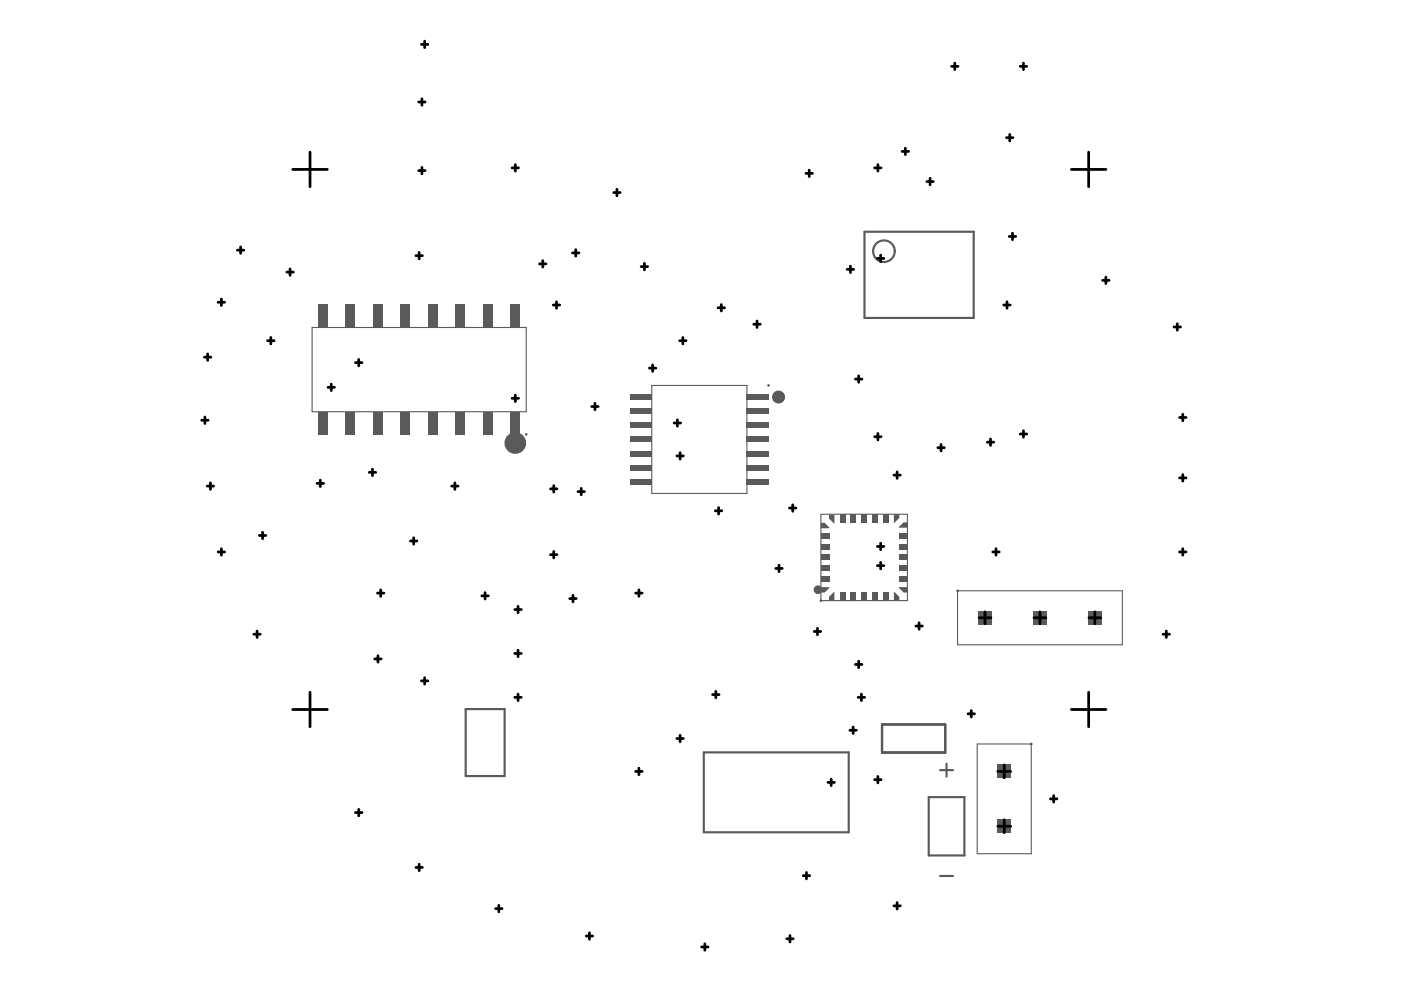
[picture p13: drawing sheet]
<svg xmlns="http://www.w3.org/2000/svg" width="297mm" height="210mm" viewBox="0 0 297 210" stroke-linecap="round" stroke-linejoin="round" font-family="sans-serif">
<g fill="#5a5a5a">
<path d="M230.7 129.5h2.9v3h-2.9z"/>
<path d="M219 129.5h3v3h-3z"/>
<path d="M207.4 129.5h2.9v3h-2.9z"/>
<path d="M211.5 162.1h2.9v2.9h-2.9z"/>
<path d="M211.5 173.7h2.9v3h-2.9z"/>
<path d="M136.3 83.7h1.9v1.1h-1.9z"/>
<path d="M133.6 83.7h2.8v1.1h-2.8z"/>
<path d="M136.3 86.7h1.9v1.1h-1.9z"/>
<path d="M133.6 86.7h2.8v1.1h-2.8z"/>
<path d="M136.3 89.6h1.9v1.2h-1.9z"/>
<path d="M133.6 89.6h2.8v1.2h-2.8z"/>
<path d="M136.3 92.6h1.9v1.1h-1.9z"/>
<path d="M133.6 92.6h2.8v1.1h-2.8z"/>
<path d="M136.3 95.6h1.9v1.1h-1.9z"/>
<path d="M133.6 95.6h2.8v1.1h-2.8z"/>
<path d="M136.3 98.6h1.9v1.1h-1.9z"/>
<path d="M133.6 98.6h2.8v1.1h-2.8z"/>
<path d="M136.3 101.5h1.9v1.2h-1.9z"/>
<path d="M133.6 101.5h2.8v1.2h-2.8z"/>
<path d="M158.3 101.5h1.9v1.2h-1.9z"/>
<path d="M160.2 101.5h2.7v1.2h-2.7z"/>
<path d="M158.3 98.6h1.9v1.1h-1.9z"/>
<path d="M160.2 98.6h2.7v1.1h-2.7z"/>
<path d="M158.3 95.6h1.9v1.1h-1.9z"/>
<path d="M160.2 95.6h2.7v1.1h-2.7z"/>
<path d="M158.3 92.6h1.9v1.1h-1.9z"/>
<path d="M160.2 92.6h2.7v1.1h-2.7z"/>
<path d="M158.3 89.6h1.9v1.2h-1.9z"/>
<path d="M160.2 89.6h2.7v1.2h-2.7z"/>
<path d="M158.3 86.7h1.9v1.1h-1.9z"/>
<path d="M160.2 86.7h2.7v1.1h-2.7z"/>
<path d="M158.3 83.7h1.9v1.1h-1.9z"/>
<path d="M160.2 83.7h2.7v1.1h-2.7z"/>
<path d="M190.6 111.8l1-1.1h.8v1.2h-1.8z"/>
<path d="M189.5 109h1.2v.8l-1.1 1.1h-.1z"/>
<path d="M189.5 125.5l1.2 1v.8h-1.2z"/>
<path d="M190.6 124.5h1.8v1.1h-.8z"/>
<path d="M174 124.5h1.9v.1l-1.1 1h-.8z"/>
<path d="M175.8 126.5l1.1-1v1.8h-1.1z"/>
<path d="M175.8 109.1h1.1v1.9l-1.1-1.1z"/>
<path d="M174 122.2h1.9v1.1h-1.9z"/>
<path d="M174 119.9h1.9v1.2h-1.9z"/>
<path d="M174 117.6h1.9v1.2h-1.9z"/>
<path d="M174 115.3h1.9v1.2h-1.9z"/>
<path d="M174 113h1.9v1.2h-1.9z"/>
<path d="M178.1 109h1.1v1.9h-1.1z"/>
<path d="M180.4 109h1.1v1.9h-1.1z"/>
<path d="M182.6 109h1.2v1.9h-1.2z"/>
<path d="M184.9 109h1.2v1.9h-1.2z"/>
<path d="M187.2 109h1.2v1.9h-1.2z"/>
<path d="M190.6 113h1.8v1.2h-1.8z"/>
<path d="M190.6 115.3h1.8v1.2h-1.8z"/>
<path d="M190.6 117.6h1.8v1.2h-1.8z"/>
<path d="M190.6 119.9h1.8v1.2h-1.8z"/>
<path d="M190.6 122.2h1.8v1.1h-1.8z"/>
<path d="M187.2 125.5h1.2v1.8h-1.2z"/>
<path d="M184.9 125.5h1.2v1.8h-1.2z"/>
<path d="M182.6 125.5h1.2v1.8h-1.2z"/>
<path d="M180.4 125.5h1.1v1.8h-1.1z"/>
<path d="M178.1 125.5h1.1v1.8h-1.1z"/>
<path d="M174 110.9h.8l1.1 1.1h-1.9z"/>
<path d="M108.3 88.9h1.9v3.2h-1.9z"/>
<path d="M108.3 87.3h1.9v1.6h-1.9z"/>
<path d="M102.4 88.9h2v3.2h-2z"/>
<path d="M102.4 87.3h2v1.6h-2z"/>
<path d="M96.6 88.9h2v3.2h-2z"/>
<path d="M96.6 87.3h2v1.6h-2z"/>
<path d="M90.8 88.9h2v3.2h-2z"/>
<path d="M90.8 87.3h2v1.6h-2z"/>
<path d="M85 88.9h1.9v3.2h-1.9z"/>
<path d="M85 87.3h1.9v1.6h-1.9z"/>
<path d="M79.2 88.9h1.9v3.2h-1.9z"/>
<path d="M79.2 87.3h1.9v1.6h-1.9z"/>
<path d="M73.3 88.9h2v3.2h-2z"/>
<path d="M73.3 87.3h2v1.6h-2z"/>
<path d="M67.5 88.9h2v3.2h-2z"/>
<path d="M67.5 87.3h2v1.6h-2z"/>
<path d="M108.3 64.6h1.9v3.2h-1.9z"/>
<path d="M108.3 67.8h1.9v1.7h-1.9z"/>
<path d="M102.4 64.6h2v3.2h-2z"/>
<path d="M102.4 67.8h2v1.7h-2z"/>
<path d="M96.6 64.6h2v3.2h-2z"/>
<path d="M96.6 67.8h2v1.7h-2z"/>
<path d="M90.8 64.6h2v3.2h-2z"/>
<path d="M90.8 67.8h2v1.7h-2z"/>
<path d="M85 64.6h1.9v3.2h-1.9z"/>
<path d="M85 67.8h1.9v1.7h-1.9z"/>
<path d="M79.2 64.6h1.9v3.2h-1.9z"/>
<path d="M79.2 67.8h1.9v1.7h-1.9z"/>
<path d="M73.3 64.6h2v3.2h-2z"/>
<path d="M73.3 67.8h2v1.7h-2z"/>
<path d="M67.5 64.6h2v3.2h-2z"/>
<path d="M67.5 67.8h2v1.7h-2z"/>
<circle cx="203" cy="125.3" r=".29"/>
<circle cx="218.6" cy="157.7" r=".29"/>
<circle cx="162.9" cy="81.7" r=".29"/>
<circle cx="174.1" cy="127.4" r=".29"/>
<circle cx="111.6" cy="92.1" r=".29"/>
</g>
<path d="M66.2 69.4h45.4v17.9h-45.4zM138.2 81.7h20.2v22.9h-20.2zM174 109h18.4v18.3h-18.4zM203 125.3h35v11.4h-35zM207.2 157.7h11.4v23.3h-11.4z" fill="none" stroke="#5a5a5a" stroke-width=".23"/>
<g fill="none" stroke="#5a5a5a" stroke-width=".46">
<path d="M183.3 49.1h23.1v18.3h-23.1zM98.7 150.3h8.3v14.2h-8.3zM149.2 159.5h30.7v17h-30.7zM187 153.6h13.4v6h-13.4zM196.9 169h7.6v12.4h-7.6zM199.3 163.3h2.8M200.7 161.9v2.8M199.3 185.7h2.8"/>
<circle cx="187.4" cy="53.3" r="2.29"/>
</g>
<circle cx="165.1" cy="84.2" r=".69" fill="none" stroke="#5a5a5a" stroke-width="1.4"/>
<circle cx="173.4" cy="125" r=".46" fill="none" stroke="#5a5a5a" stroke-width=".92"/>
<circle cx="109.3" cy="93.9" r="1.15" fill="none" stroke="#5a5a5a" stroke-width="2.3"/>
<g fill="none" stroke="#000" stroke-width=".58">
<path d="M89.3 9.4h1.4M90 8.7v1.4M201.7 14.1h1.4M202.4 13.4v1.4M216.3 14.1h1.4M217 13.4v1.4M62.1 35.9h7.3M65.7 32.3v7.3M88.8 21.6h1.3M88.8 36.2h1.3M89.5 20.9v1.4M89.5 35.5v1.4"/>
<path d="M108.6 35.6h1.3M109.3 34.9v1.4M170.9 36.8h1.4M171.6 36.1v1.3M185.4 35.6h1.4M186.1 34.9v1.4M191.3 32.1h1.3M192 31.4v1.4M196.5 38.5h1.4M197.2 37.8v1.4M213.4 29.2h1.4M214.1 28.5v1.4"/>
<path d="M227.1 35.9h7.4M230.8 32.3v7.3M50.3 53h1.4M51 52.4v1.3M60.8 57.7h1.4M61.5 57v1.4M88.2 54.2h1.4M88.9 53.5v1.4M114.4 55.9h1.4M115.1 55.3v1.3M121.4 53.6h1.4M122.1 52.9v1.4"/>
<path d="M130.1 40.8h1.4M130.8 40.1v1.4M135.9 56.5h1.4M136.6 55.8v1.4M179.6 57.1h1.4M180.3 56.4v1.4M186 54.8h1.4M186.7 54.1v1.4M214 50.1h1.4M214.7 49.4v1.4M233.8 59.4h1.4M234.5 58.8v1.3"/>
<path d="M43.3 75.7h1.4M44 75v1.4M46.3 64.1h1.3M46.9 63.4v1.4M56.7 72.2h1.4M57.4 71.5v1.4M75.4 76.9h1.3M76.1 76.2v1.4M117.3 64.7h1.4M118 64v1.4M137.7 78.1h1.4M138.4 77.4v1.3"/>
<path d="M144.1 72.2h1.4M144.8 71.5v1.4M152.2 65.3h1.4M152.9 64.6v1.3M159.8 68.7h1.4M160.5 68.1v1.3M182.1 79.7v1.4M212.8 64.7h1.4M213.5 64v1.4M248.9 69.3h1.4M249.6 68.6v1.4M42.8 89.1h1.3"/>
<path d="M43.4 88.4v1.4M69.5 82.1h1.4M70.2 81.4v1.4M79 99.5v1.3M108.6 84.5h1.3M109.3 83.8v1.3M125.5 86.2h1.3M126.1 85.5v1.4M142.9 89.7h1.4M143.5 96.7h1.4M143.6 89v1.4M144.2 96v1.4"/>
<path d="M181.4 80.4h1.3M185.4 92.6h1.4M186.1 91.9v1.4M198.8 94.9h1.4M199.5 94.2v1.4M209.3 93.8h1.4M210 93.1v1.3M216.3 92h1.4M217 91.3v1.4M250.1 88.5h1.4M250.8 87.8v1.4M43.9 103.1h1.4"/>
<path d="M44.6 102.4v1.4M46.3 117h1.3M46.9 116.3v1.4M55 113.5h1.4M55.7 112.8v1.4M67.2 102.5h1.4M67.9 101.8v1.4M78.3 100.2h1.4M87 114.7h1.4M87.7 114v1.4M95.8 103.1h1.3M96.4 102.4v1.4"/>
<path d="M116.7 117.6h1.4M116.7 103.6h1.4M117.4 103v1.3M117.4 116.9v1.4M122.5 104.2h1.4M123.2 103.5v1.4M151.7 108.3h1.3M152.4 107.6v1.4M165.2 119.8v1.4M167.4 107.7h1.4M168.1 107v1.4M186 119.9h1.4"/>
<path d="M186 115.9h1.4M186.7 115.2v1.3M186.7 119.2v1.4M189.5 100.7h1.4M190.2 100.1v1.3M210.5 117h1.4M211.2 116.3v1.4M250.1 117h1.4M250.1 101.3h1.4M250.8 100.6v1.4M250.8 116.3v1.4M53.8 134.5h1.4"/>
<path d="M54.5 133.8v1.4M79.4 139.7h1.4M80 125.8h1.4M80.1 139v1.4M80.7 125.1v1.3M102.2 126.3h1.3M102.8 125.6v1.4M109.1 129.2h1.4M109.1 138.5h1.4M109.8 128.6v1.3M109.8 137.9v1.3M120.8 126.9h1.4"/>
<path d="M121.5 126.2v1.4M134.8 125.8h1.3M135.5 125.1v1.3M164.5 120.5h1.4M172.6 133.9h1.4M173.3 133.2v1.4M194.2 132.7h1.4M194.9 132v1.4M207.6 131h2.5M208.8 129.7v2.5M219.2 131h2.6M220.5 129.7v2.5"/>
<path d="M230.9 131h2.5M232.1 129.7v2.5M246.6 134.5h1.4M247.3 133.8v1.4M62.1 150.4h7.3M65.7 146.8v7.3M89.3 144.4h1.4M90 143.7v1.4M109.1 147.9h1.4M109.8 147.2v1.3M143.5 156.6h1.4M144.2 155.9v1.4"/>
<path d="M151.1 147.3h1.4M151.8 146.6v1.4M180.2 154.8h1.4M180.9 154.1v1.4M181.4 140.9h1.3M181.9 147.9h1.4M182.1 140.2v1.4M182.6 147.2v1.3M205.2 151.3h1.4M205.9 150.7v1.3M227.1 150.4h7.4M230.8 146.8v7.3"/>
<path d="M75.4 172.3h1.3M76.1 171.6v1.4M134.8 163.6h1.3M135.5 162.9v1.3M175.5 165.9h1.4M176.2 165.2v1.4M185.4 165.3h1.4M186.1 164.6v1.4M211.5 163.6h2.8M211.5 175.2h2.8M212.9 162.2v2.7M212.9 173.8v2.8"/>
<path d="M222.7 169.4h1.4M223.4 168.7v1.4M88.2 183.9h1.4M88.9 183.2v1.4M105.1 192.6h1.3M105.8 192v1.3M124.3 198.5h1.4M125 197.8v1.3M166.8 199h1.4M167.5 198.4v1.3M170.3 185.7h1.4M171 185v1.3"/>
<path d="M189.5 192.1h1.4M190.2 191.4v1.3M148.8 200.8h1.3M149.4 200.1v1.4"/>
</g>
</svg>
